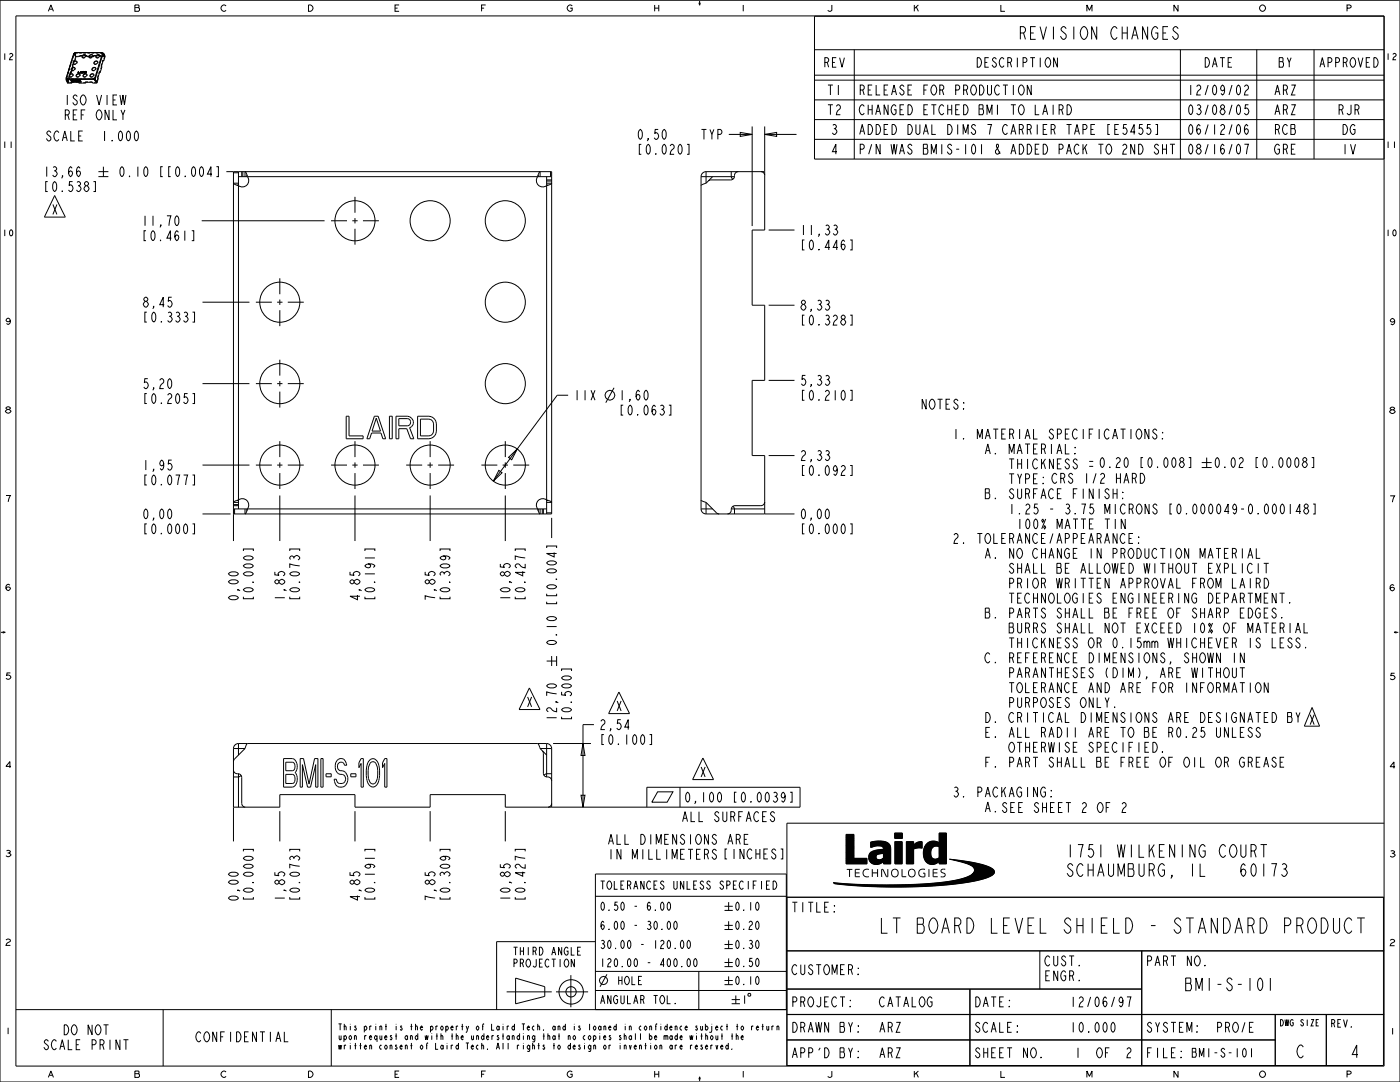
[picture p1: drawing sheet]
<svg xmlns="http://www.w3.org/2000/svg" width="559mm" height="432mm" viewBox="0 0 559 432" stroke-linecap="round" stroke-linejoin="round" font-family="sans-serif">
<defs><g id="words">
<text font-size="7.9" x="350.6" y="372.4">LT BOARD LEVEL SHIELD - STANDARD PRODUCT</text>
<g font-size="6.6">
<text x="407.1" y="15.7">REVISION CHANGES</text>
<text x="425.2" y="342.1">1751 WILKENING COURT</text>
<text x="425.2" y="349.7">SCHAUMBURG, IL</text>
<text x="492.5" y="349.7">60173</text>
<text x="472.5" y="395.4">BMI-S-101</text>
<text x="517.2" y="422.1">C</text>
<text x="538.8" y="422.1">4</text>
</g>
<g font-size="5.2">
<text x="25.3" y="41.9">ISO VIEW</text>
<text x="329.9" y="37.9">T1</text>
<text x="342.6" y="37.9">RELEASE FOR PRODUCTION</text>
<text x="474" y="37.9">12/09/02</text>
<text x="508.4" y="37.9">ARZ</text>
<text x="25.3" y="47.8">REF ONLY</text>
<text x="329.9" y="45.8">T2</text>
<text x="342.6" y="45.8">CHANGED ETCHED BMI TO LAIRD</text>
<text x="474" y="45.8">03/08/05</text>
<text x="508.4" y="45.8">ARZ</text>
<text x="533.8" y="45.8">RJR</text>
<text x="331.5" y="53.7">3</text>
<text x="342.6" y="53.7">ADDED DUAL DIMS 7 CARRIER TAPE [E5455]</text>
<text x="474" y="53.7">06/12/06</text>
<text x="508.4" y="53.7">RCB</text>
<text x="535.4" y="53.7">DG</text>
<text x="17.9" y="56.3">SCALE</text>
<text x="40.1" y="56.3">1.000</text>
<text x="254" y="55.6">0,50</text>
<text x="279.3" y="55.6">TYP</text>
<text x="254" y="61.6">[0.020]</text>
<text x="331.5" y="61.5">4</text>
<text x="342.6" y="61.5">P/N WAS BMIS-101</text>
<text x="396.5" y="61.5">&amp; ADDED PACK TO 2ND SHT</text>
<text x="474" y="61.5">08/16/07</text>
<text x="508.4" y="61.5">GRE</text>
<text x="535.4" y="61.5">IV</text>
<text x="17.1" y="70.5">13,66</text>
<text x="47" y="70.5">0.10 [[0.004]</text>
<text x="17.1" y="76.4">[0.538]</text>
<text x="20.3" y="85.6">X</text>
<text x="56.3" y="90.1">11,70</text>
<text x="319.1" y="93.8">11,33</text>
<text x="56.3" y="96">[0.461]</text>
<text x="319.1" y="99.7">[0.446]</text>
<text x="56.6" y="122.6">8,45</text>
<text x="319.1" y="123.8">8,33</text>
<text x="56.6" y="128.5">[0.333]</text>
<text x="319.1" y="129.7">[0.328]</text>
<text x="56.6" y="155.1">5,20</text>
<text x="319.1" y="153.8">5,33</text>
<text x="56.6" y="161">[0.205]</text>
<text x="228.8" y="159.7">11X</text>
<text x="246.7" y="159.7">1,60</text>
<text x="319.1" y="159.7">[0.210]</text>
<text x="246.7" y="165.7">[0.063]</text>
<text x="367.3" y="163.3">NOTES:</text>
<text x="379.7" y="175.2">1. MATERIAL SPECIFICATIONS:</text>
<text x="319.1" y="183.8">2,33</text>
<text x="392" y="181.2">A. MATERIAL:</text>
<text x="56.6" y="187.6">1,95</text>
<text x="319.1" y="189.7">[0.092]</text>
<text x="401.3" y="187.1">THICKNESS = 0.20 [0.008]</text>
<text x="484.3" y="186.6">0.02 [0.0008]</text>
<text x="56.6" y="193.5">[0.077]</text>
<text x="401.3" y="193.1">TYPE: CRS 1/2 HARD</text>
<text x="392" y="199">B. SURFACE FINISH:</text>
<text x="56.6" y="207.1">0,00</text>
<text x="319.1" y="207.1">0,00</text>
<text x="402.3" y="205.1">1.25 - 3.75 MICRONS [0.000049-0.000148]</text>
<text x="56.6" y="213">[0.000]</text>
<text x="319.1" y="213">[0.000]</text>
<text x="405.4" y="211.1">100% MATTE TIN</text>
<text x="379.7" y="216.9">2. TOLERANCE/APPEARANCE:</text>
<text x="392" y="222.8">A. NO CHANGE IN PRODUCTION MATERIAL</text>
<text x="401.3" y="228.8">SHALL BE ALLOWED WITHOUT EXPLICIT</text>
<text x="401.3" y="234.7">PRIOR WRITTEN APPROVAL FROM LAIRD</text>
<text x="95.2" y="240.1" transform="rotate(-90 95.2 240.1)">0,00</text>
<text x="101.1" y="240.1" transform="rotate(-90 101.1 240.1)">[0.000]</text>
<text x="113.7" y="240.1" transform="rotate(-90 113.7 240.1)">1,85</text>
<text x="119.6" y="240.1" transform="rotate(-90 119.6 240.1)">[0.073]</text>
<text x="143.7" y="240.1" transform="rotate(-90 143.7 240.1)">4,85</text>
<text x="149.6" y="240.1" transform="rotate(-90 149.6 240.1)">[0.191]</text>
<text x="173.7" y="240.1" transform="rotate(-90 173.7 240.1)">7,85</text>
<text x="179.6" y="240.1" transform="rotate(-90 179.6 240.1)">[0.309]</text>
<text x="203.7" y="240.1" transform="rotate(-90 203.7 240.1)">10,85</text>
<text x="209.6" y="240.1" transform="rotate(-90 209.6 240.1)">[0.427]</text>
<text x="401.3" y="240.7">TECHNOLOGIES ENGINEERING DEPARTMENT.</text>
<text x="392" y="246.6">B. PARTS SHALL BE FREE OF SHARP EDGES.</text>
<text x="401.3" y="252.6">BURRS SHALL NOT EXCEED 10% OF MATERIAL</text>
<text x="222.2" y="258.1" transform="rotate(-90 222.2 258.1)">0.10 [[0.004]</text>
<text x="401.3" y="258.5">THICKNESS OR 0.15mm WHICHEVER IS LESS.</text>
<text x="392" y="264.5">C. REFERENCE DIMENSIONS, SHOWN IN</text>
<text x="401.3" y="270.5">PARANTHESES (DIM), ARE WITHOUT</text>
<text x="401.3" y="276.4">TOLERANCE AND ARE FOR INFORMATION</text>
<text x="209.8" y="282.1">X</text>
<text x="245.5" y="283.7">X</text>
<text x="401.3" y="282.4">PURPOSES ONLY.</text>
<text x="222.2" y="288" transform="rotate(-90 222.2 288)">12,70</text>
<text x="228.1" y="288" transform="rotate(-90 228.1 288)">[0.500]</text>
<text x="239" y="291.2">2,54</text>
<text x="392" y="288.3">D. CRITICAL DIMENSIONS ARE DESIGNATED BY</text>
<text x="522.2" y="289.2">X</text>
<text x="239" y="297.1">[0.100]</text>
<text x="392" y="294.3">E. ALL RADII ARE TO BE R0.25 UNLESS</text>
<text x="401.3" y="300.2">OTHERWISE SPECIFIED.</text>
<text x="279.1" y="310">X</text>
<text x="392" y="306.2">F. PART SHALL BE FREE OF OIL OR GREASE</text>
<text x="272.9" y="320.1">0,100 [0.0039]</text>
<text x="379.7" y="318.1">3. PACKAGING:</text>
<text x="271.9" y="327.9">ALL SURFACES</text>
<text x="392" y="324">A. SEE SHEET 2 OF 2</text>
<text x="242.3" y="337">ALL DIMENSIONS ARE</text>
<text x="242.3" y="342.9">IN MILLIMETERS [INCHES]</text>
<text x="95.2" y="360" transform="rotate(-90 95.2 360)">0,00</text>
<text x="101.1" y="360" transform="rotate(-90 101.1 360)">[0.000]</text>
<text x="113.7" y="360" transform="rotate(-90 113.7 360)">1,85</text>
<text x="119.6" y="360" transform="rotate(-90 119.6 360)">[0.073]</text>
<text x="143.7" y="360" transform="rotate(-90 143.7 360)">4,85</text>
<text x="149.6" y="360" transform="rotate(-90 149.6 360)">[0.191]</text>
<text x="173.7" y="360" transform="rotate(-90 173.7 360)">7,85</text>
<text x="179.6" y="360" transform="rotate(-90 179.6 360)">[0.309]</text>
<text x="203.7" y="360" transform="rotate(-90 203.7 360)">10,85</text>
<text x="209.6" y="360" transform="rotate(-90 209.6 360)">[0.427]</text>
<text x="315.7" y="364">TITLE:</text>
<text x="315.7" y="388.9">CUSTOMER:</text>
<text x="416.6" y="385.5">CUST.</text>
<text x="457.3" y="385.5">PART NO.</text>
<text x="416.6" y="391.4">ENGR.</text>
<text x="315.7" y="401.8">PROJECT:</text>
<text x="350.6" y="401.8">CATALOG</text>
<text x="388.7" y="401.8">DATE:</text>
<text x="426.8" y="401.8">12/06/97</text>
<text x="25.1" y="413">DO NOT</text>
<text x="315.7" y="412">DRAWN BY:</text>
<text x="350.6" y="412">ARZ</text>
<text x="388.7" y="412">SCALE:</text>
<text x="426.8" y="412">10.000</text>
<text x="457.3" y="412">SYSTEM:</text>
<text x="485.2" y="412">PRO/E</text>
<text x="17.4" y="418.9">SCALE PRINT</text>
<text x="77.8" y="415.8">CONFIDENTIAL</text>
<text x="315.7" y="422.1">APP'D BY:</text>
<text x="350.6" y="422.1">ARZ</text>
<text x="388.7" y="422.1">SHEET NO.</text>
<text x="428.7" y="422.1">1</text>
<text x="437.3" y="422.1">OF</text>
<text x="449.1" y="422.1">2</text>
<text x="457.3" y="422.1">FILE: BMI-S-101</text>
</g>
<g font-size="5">
<text x="328.6" y="26.8">REV</text>
<text x="389.7" y="26.8">DESCRIPTION</text>
<text x="480.4" y="26.8">DATE</text>
<text x="510.1" y="26.8">BY</text>
<text x="526.6" y="26.8">APPROVED</text>
</g>
<g font-size="4.3">
<text x="239.2" y="354.9">TOLERANCES UNLESS SPECIFIED</text>
<text x="239.2" y="363.3">0.50 - 6.00</text>
<text x="293.2" y="363.3">0.10</text>
<text x="239.2" y="370.9">6.00 - 30.00</text>
<text x="293.2" y="370.9">0.20</text>
<text x="239.2" y="378.6">30.00 - 120.00</text>
<text x="293.2" y="378.6">0.30</text>
<text x="239.2" y="385.8">120.00 - 400.00</text>
<text x="293.2" y="385.8">0.50</text>
<text x="246.2" y="392.9">HOLE</text>
<text x="293.2" y="392.9">0.10</text>
<text x="239.2" y="400.6">ANGULAR TOL.</text>
<text x="295.9" y="400.6">1</text>
</g>
<g font-size="4.1">
<text x="204.5" y="381.2">THIRD ANGLE</text>
<text x="204.5" y="385.9">PROJECTION</text>
</g>
<text font-size="4" x="530.9" y="409.9">REV.</text>
<g font-size="3.3">
<text x="18.7" y="4.5">A</text>
<text x="53.3" y="4.5">B</text>
<text x="87.8" y="4.5">C</text>
<text x="122.4" y="4.5">D</text>
<text x="156.9" y="4.5">E</text>
<text x="191.4" y="4.5">F</text>
<text x="226" y="4.5">G</text>
<text x="260.5" y="4.5">H</text>
<text x="295.1" y="4.5">I</text>
<text x="329.6" y="4.5">J</text>
<text x="364.2" y="4.5">K</text>
<text x="398.7" y="4.5">L</text>
<text x="433.2" y="4.5">M</text>
<text x="467.8" y="4.5">N</text>
<text x="502.3" y="4.5">O</text>
<text x="536.9" y="4.5">P</text>
<text x=".6" y="23.9">12</text>
<text x="552.8" y="23.9">12</text>
<text x=".6" y="59">11</text>
<text x="552.8" y="59">11</text>
<text x=".6" y="94.2">10</text>
<text x="552.8" y="94.2">10</text>
<text x="1.5" y="129.5">9</text>
<text x="554" y="129.6">9</text>
<text x="1.5" y="164.9">8</text>
<text x="554" y="165">8</text>
<text x="1.5" y="200.3">7</text>
<text x="554" y="200.4">7</text>
<text x="1.5" y="235.7">6</text>
<text x="554" y="235.8">6</text>
<text x="1.5" y="271.1">5</text>
<text x="554" y="271.2">5</text>
<text x="1.5" y="306.5">4</text>
<text x="554" y="306.6">4</text>
<text x="1.5" y="341.9">3</text>
<text x="554" y="342">3</text>
<text x="1.5" y="377.3">2</text>
<text x="554" y="377.4">2</text>
<text x="1.6" y="412.7">1</text>
<text x="134.7" y="411.1">This print is the property of Laird Tech. and is loaned in confidence subject</text>
<text x="293.2" y="411.1">to return</text>
<text x="510.6" y="409.4">DWG SIZE</text>
<text x="554.1" y="412.8">1</text>
<text x="134.7" y="414.9">upon request and with the understanding that no copies shall be made without</text>
<text x="134.7" y="418.8">written consent of Laird Tech. All rights to design or invention are reserved.</text>
<text x="291.2" y="414.9">the</text>
<text x="18.7" y="430">A</text>
<text x="53.3" y="430">B</text>
<text x="87.8" y="430">C</text>
<text x="122.4" y="430">D</text>
<text x="156.9" y="430">E</text>
<text x="191.4" y="430">F</text>
<text x="226" y="430">G</text>
<text x="260.5" y="430">H</text>
<text x="295.1" y="430">I</text>
<text x="329.6" y="430">J</text>
<text x="364.2" y="430">K</text>
<text x="398.7" y="430">L</text>
<text x="433.2" y="430">M</text>
<text x="467.8" y="430">N</text>
<text x="502.3" y="430">O</text>
<text x="536.9" y="430">P</text>
</g>
</g></defs>
<g fill="none" stroke="#000" stroke-width=".4">
<path d="M0 0h558.8v431.8h-558.8zM6.3 6.3h546.1v419.1h-546.1zM279 1.1l.2 1M279.2 .4v1.7M279.5 1.1l-.3 1M325.1 19.8h227.3M341 19.8v43.7M471.2 19.8v43.7M501.6 19.8v43.7M524.5 19.8v43.7M552.4 6.5h-227.3v57h227.3M26.4 31.3v.2"/>
<path d="M26.4 31.3h.2M26.4 31.3h.1M26.4 31.5v.1M26.4 31.5h.2M26.4 31.6l.1 .2M26.4 31.6h.2M26.4 32l.3 .3M26.4 32h.1M26.4 31.2l.2 .1M26.4 31.2v.1M26.5 31.8h.1M26.5 31.8l-.1 .2"/>
<path d="M26.5 31.1l-.1 .1M26.5 31.1l.1 .2M26.6 31.3v.2M26.6 31.5v.1M26.6 31.3h.1M26.6 31.6h.1M26.6 32.3l.1 .2M26.7 32.5h.1M26.7 32.5l.2 .6M26.7 31.7l-.3 .3M26.7 31.7h10.8M26.7 31.6v.1"/>
<path d="M26.7 31.6h.1M26.7 31.6l-.2 .2M26.7 32.3h.1M26.7 31.5v.1M26.7 32.3l.5 .8M26.8 32.3v.2M26.8 32.5l.3 .6M26.9 33.1h.3M26.9 33.1h.2M27.1 33.1h.1M27.2 33v.1M27.2 33h.1"/>
<path d="M27.2 33.1l1.5 .1M27.9 29.8l-.2 .7M28.4 32h.1M28.5 32.2h.2M28.5 32.3h.1M28.6 32.6v.1M28.6 32l.1 .1M28.6 32h-.2M28.7 32.8v.4M28.7 32v.1M28.7 33.2l-.2-.4 5.7 .4M28.7 32.1h.1"/>
<path d="M28.7 32l.1 .1M28.7 32l-.5-.1 .4 .8M28.8 32.1v.1M28.8 32.3v.1M28.8 32.3h-.3M28.8 32.3h.1M28.8 32.2h.1M28.8 32.3l.1 .2M28.8 32.2v.1M28.9 32.4h.1M28.9 32.3v.1M28.9 32.6l-.3 .1"/>
<path d="M28.9 32.5l-.3 .1M28.9 32.5h.1M29 32.4v.1M29 32.6l-.1 .1M29 32.1l.2 .6-.4-.8 .7 .7M29 32.5h.1M29 32.1h.1M29 32.1l.5 .6M29 32.5v.1M29 27.1l-.3 1M29.5 32.6l-.1-.7 .4 .8M29.5 32.6v.1"/>
<path d="M29.5 32.1v.6M29.5 32.1l.3 .6M29.5 32.1h.1M29.5 24.7l-.2 .7M29.6 21.3l-3.1 9.8M29.6 21.3l-3.2 10M29.6 31.9l.3 .8M29.6 31.9h.1M29.7 31.9l.2 .8M29.7 21.3h.2M29.8 32.6v.1M29.9 21.3h-.3"/>
<path d="M29.9 21.2h.1M29.9 21.3h.1M29.9 21.1h.1M29.9 32.6v.1M30 21l-.1 .2M30 32.3l.2 .1zM30 21h10.6M30 21.1h.1M30 21h.1M30 21h10.7M30 32.4h.1M30.2 32.1h.1"/>
<path d="M30.2 32.1v.1M30.2 32.1l.1 .1M30.2 32v.1M30.2 32.2h.1M30.3 32.2l.3 .1M30.3 32.2h.1M30.3 32.1h.1M30.3 31.9h.1M30.3 31.9l-.1 .1M30.3 32v.1M30.4 32h-.1M30.4 31.9l.1 .1"/>
<path d="M30.4 32.5h.1M30.4 32.5l.1 .1M30.4 32.2h.1M30.4 32l.1 .1M30.5 32.2l.2 .1M30.5 32.6h.1M30.5 32v.1M30.5 32.5l.1 .1M30.5 32.1h.1M30.6 32.1h-.1M30.6 32.6h-.1M30.6 32.6h.1"/>
<path d="M30.6 32.3h-.1M30.6 32.6v.1M30.6 32.3l.1 .1M30.6 32.3v.1M30.7 32.3l.1 .1M30.7 32.4h.1M30.7 32.6v.1M30.7 32.6l-.1 .1M30.7 32.4l.1 .1M30.8 32.4l.1 .1M30.8 32.5h.1M30.8 32.6l-.1 .1"/>
<path d="M30.8 32.6h.1M30.9 32.5h.1M30.9 32.5l-.1 .1M30.9 32.3l.2 .1zM30.9 32.4h.1M31 32.1l.4 .6M31 32v.1M31 32l.1 .1M31.1 32.1l.3 .6M31.1 32.1h.1M31.2 29.1h.1M31.3 28.5l-.1 .6"/>
<path d="M31.3 28.5h.1M31.3 28.5l-.2 .7 .6-.1h-.5M31.4 32.1v.1M31.4 32v.2M31.4 32h.3M31.4 32.2l.3 .3M31.4 32.6v.1M31.5 32.2h.1M31.5 32.1v.1M31.5 32.1l-.1 .1M31.5 32.4h.1M31.5 32v.1"/>
<path d="M31.5 32.4l.1 .1M31.5 32h.1M31.6 32h-.1M31.6 32.5h.1M31.6 32.5l.1 .1M31.6 32l.1 .1M31.7 32.1l.1 .1M31.7 32.6h.1M31.7 32l.1 .1M31.7 32.5v.1M31.8 32.1h.1M31.8 32.6h.1"/>
<path d="M31.8 32.1v.1M31.8 32.2h.1M31.8 32.2l.2 .2M31.9 32.6v.1M31.9 32.6h-.2M31.9 32.3v.1M31.9 32.5h.1M31.9 32.1l.5 .6M31.9 32l.1 .1M31.9 32v.1M31.9 32.4v.1M31.9 32.4h.1"/>
<path d="M32 32.4v.1M32 32.6h-.1M32 32.5h.1M32 32.5v.1M32 32.1h.1M32 32.1l.3 .6M32.1 29h.3h-.3M32.3 32.7h.1M32.3 28.5l-.5 .7zM32.3 28.5h.1M32.4 28.6l.1 .6zM32.7 29.2h.1"/>
<path d="M32.9 28.5h.1M32.9 28.5l-.2 .7M33 22.3h1.3M33.1 28.9h.3M33.1 28.5h.4M33.1 28.5l-.2 .7 .3-.6h.3M33.1 28.5h.1M33.1 28.8h.4M33.1 28.8h.1M33.4 28.9h.1M33.5 28.8h.1M33.5 28.9l.1 .3-.2-.3"/>
<path d="M33.5 28.6h.1M33.5 28.5h.1M33.6 28.6v.1M33.6 28.8l-.1 .1M33.6 28.7l-.1 .1M33.6 28.5v.2M33.6 28.5l.1 .1M33.7 28.8h-.1M33.7 28.6h.1M33.7 28.6v.1M33.7 28.7v.1M33.8 29.1h.3"/>
<path d="M33.8 29.1h.1M33.9 28.5h.4M33.9 28.5l-.2 .7h.6M33.9 28.5h.1M34.1 29.1h.1M34.2 32.8v.4M34.2 29.1h.1M34.2 29.1h-.1M34.3 28.6h.1M34.3 28.6h-.3l-.2 .5M34.3 29v.1M34.3 28.5h.1"/>
<path d="M34.4 29h.1M34.4 29h-.1M34.4 28.6v.1M34.4 29.1l-.1 .1M34.4 28.7h.1M34.4 28.5l.1 .1M34.4 28.8h.1M34.4 28.8v.2M34.5 28.6h.1M34.5 28.6v.1M34.5 28.7l-.1 .4M35.6 22.6h1.3"/>
<path d="M37.4 31.4l-10.7 .1M37.4 31.4h.1M37.4 31.4l.1 .1M37.4 31.4v.1M37.4 31.5h.1M37.4 31.5l.1 .2M37.5 31.5h.1M37.5 31.7l.1 .1M37.6 31.5l-.1 .2M37.6 31.5l.1 .1M37.6 31.8h.1M37.7 31.6h.1"/>
<path d="M37.7 31.6l-.1 .2M37.7 31.8l.3 .5M37.8 31.7l.2 .5M37.8 31.7l-.1 .1M37.8 31.1l.1 .1M37.9 31.3v.6M37.9 31.3h.2M37.9 31.2h.1M37.9 31.3h.1M37.9 31.9l.2 .1M37.9 31.9h.2M37.9 31.2v.1"/>
<path d="M37.9 31.2l.2 .1M38 32.3l.1 .1M38 32.2v.1M38 32.2l.3 .1M38 32.2l.1 .1M38.1 31.3v.6M38.1 31.9v.1M38.1 32l.1 .2M38.1 32.4h.1M38.2 32.4l.2 .1M38.2 32.3l-.1 .1M38.2 32.2h.1"/>
<path d="M38.3 32.3h.1M38.3 32.2v.1M38.3 32.2l-.1 .2M38.3 32.2h.1M38.4 32.5l.2 .6M38.4 32.1l-.1 .1M38.4 32.1v.1M38.4 32.2l.3 .6M38.4 32.3l.3 .6M38.4 32.3v.2M38.5 22.3h1.3M38.6 32.8h.1"/>
<path d="M38.6 33.1l-4.5-.3 .1 .4M38.7 32.9h.1M38.7 32.9l-.1 .2M38.7 32.8h.1M39.7 28.9l.3 .1M40 29l-.2-.3-1.1 4.1M40.6 21l.1 .2M40.7 21h-.1M40.7 21v.2M40.8 21h.1M40.7 21.2h.1M40.8 21.2l.5 .2"/>
<path d="M40.8 21v.2M40.8 21l.6 .3M41.2 21.4l-.3-.1-3.1 9.8M41.2 21.4l-3.1 9.9M41.2 24.2l.2 .1M41.2 21.3v.1M41.2 21.3h.1M41.2 21.4h.1M41.2 21.4l.3 .5M41.3 21.4l.1 .1M41.4 21.3h.1M41.4 21.3l-.1 .1"/>
<path d="M41.4 21.5l.1 .2M41.4 24.3l-.1-.3-1.3 5M41.4 21.3l.1 .2M41.4 21.3v.2M41.5 21.8h.1M41.5 21.7h.1M41.5 21.7l.1 .1M41.5 21.9h.1M41.5 21.5h.1M41.5 21.5v.2M41.5 21.6v.1M41.6 21.8l-.1 .1"/>
<path d="M41.6 21.8h.1M41.7 21.8h.1M41.7 21.8l.3 .7-.6 1.8M325.1 30h227.3M325.1 32h227.3M325.1 39.9h227.3M290.9 53.6h9.3M295.5 52.8l4.7 .8-4.7 .8zM300.2 50.5v39.7M305.2 53.6l4.8-.8v1.6zM305.2 50.5v41.3h-5v30h5v30h-5v30h5v23.3M305.2 53.6h12.7"/>
<path d="M325.1 47.7h227.3M325.1 55.6h227.3M461.2 49.7h.8v4h-.8M39.3 68.5h4M39.3 70.5h4M41.3 66.5v4M90.4 68.5h129.8v136.6h-127M93.2 68.5v147.4M93.2 68.9h2M94.4 73.9l.8 .2M94.4 73.9h.8M95.2 73.1h-2l1.2 .8"/>
<path d="M95.2 68.5v134.6M95.2 70.5h125M96.5 68.5v2M96.9 68.5v2M98.5 69.7l.3 .8M98.5 69.7v.8M98.5 69.7l-.7-1.2v2M214.8 69.7l.8-1.2v2M214.8 69.7l-.2 .8M214.8 69.7v.8M218.2 70.5v134.6M218.2 72.2h2"/>
<path d="M218.2 71.8h2M218.2 73.1h2l-1.2 .8M218.2 73.9h.8M219 73.9l-.8 .2M219.7 68.5v2M281.8 68.5l-1.4 .6-.6 1.4h13.4M281.8 68.5h23.4M281.8 68.5v2M284.4 70.5l-2.6 2.6-2 1v125.4l2 1 4.2 4.2 1 .4M291.9 68.5v2l.6 1M294.7 68.5l-1.2 .6-.4 1.7-1 .9-8.4 .1-1 .4M303.7 68.5l1.2 .6 .3 .9"/>
<path d="M17.7 86.6h8.4M26 86.6l-4.2-8.6-4.1 8.6M80.5 88.1h49.1M306.8 91.8h10.3M80.8 120.6h18.8M306.8 121.8h10.3M80.8 153.1h18.8M226.8 157.7h-4.4l-25.5 34.3M245.1 154.8l-3.3 5.9M306.8 151.8h10.3M138.2 166.1h1.1v7.9h5.6v1.1h-6.7zM149.4 166.1h1.5l3 9h-1.1l-.7-2.3h-3.8l-.7 2.3h-1.2z"/>
<path d="M150.2 166.9l1.7 5.1h-3.4zM155.4 166.1h1.2v9h-1.2zM158.1 166.1h4.5a2.38 2.38 0 0 1 2.4 1.9 2.38 2.38 0 0 1-1.5 2.7l1.7 4.4h-1.3l-1.5-4h-3.2v4h-1.1zM159.2 167.1h3.5a1.47 1.47 0 0 1 1.2 1.4 1.47 1.47 0 0 1-1.2 1.4h-3.5zM166.7 166.1h4.5a3.1 3.1 0 0 1 3 3.1 5 5 0 0 1-1.3 5.3l-1.7 .6h-4.5zM167.8 167.3h3.4a1.94 1.94 0 0 1 1.9 1.9v2.8a1.94 1.94 0 0 1-1.9 2h-3.4zM463.9 174.9l.2 .3zM463.9 172.6l.2 .3zM80.8 185.6h18.8M94.4 199.7l-1.2 .8h2M94.4 199.7h.8M95.2 199.5l-.8 .2"/>
<path d="M111.7 197.7v18.2M141.7 197.7v18.2M171.7 197.7v18.2M199.1 187.7l1.3 1-3.5 3.3zM201.7 197.7v18.2M203 182.5l3.5-3.3-2.2 4.3zM218.2 199.5l.8 .2M218.2 199.7h.8M219 199.7l1.2 .8h-2M306.8 181.8h10.3M479.7 184.6h3.9M479.7 186.6h3.9"/>
<path d="M481.6 182.6v4M80.8 205.1h11.2M93.2 203.1h125M93.2 201.8h2M93.2 201.4h2M93.6 203.1v2M97.8 203.1v2l.7-1.2M98.5 203.1v.8M98.8 203.1l-.3 .8M214.6 203.1l.2 .8M214.8 203.1v.8M215.6 203.1v2l-.8-1.2"/>
<path d="M216.4 203.1v2M216.9 203.1v2M218.2 204.7h2M220.2 206.7v8M281.8 205.1h35.3M281.8 203.1v2M284.4 203.1h-4.6l.6 1.4 1.4 .6M291.9 203.1h13.3M292.5 202.1l.7 1v2M305.2 200.3l-.6 1.2-.9 .3-10.8 .1-1 .9-.3 1.7-1.2 .6M501.4 218.9v3.9h1.6M524.1 201.2h.8v3.9h-.8"/>
<path d="M504.4 224.8h2M504.6 230.8a1.99 1.99 0 0 1 1.7 1.2 1.99 1.99 0 0 1-.3 2.1l-.6 .6h-.8zM505.4 224.8v4M.4 252.4h1.7M1.1 252.1l1 .3M2.1 252.4l-1 .2M511.5 246.3l.2 .3zM514.7 240.4l.2 .3zM520.5 248.6v4h1.6M521.1 258.2l.2 .3zM556.4 252.4l1 .2M556.4 252.4h1.7"/>
<path d="M557.4 252.1l-1 .3M218.2 263.8h4M220.2 261.8v4M222.2 261.8v4M494.9 266.5h2M495.9 266.5v4M496.7 260.5v4l-1.6-4v4M506.2 272.4v4l-1.6-4v4M93.2 298.7v37.1M93.2 298.7h2M93.2 298.7l.6-1.4 1.4-.6v4.6M207.1 283.2h8.5"/>
<path d="M215.5 283.1l-4.2-8.5-4.1 8.5M216.4 299.6l.5 1.1 .1 8.3 .9 1 1.7 .4 .6 1.2M218.2 298.7h2M220.2 298.7l-.6-1.4-1.4-.6v13.4M220.2 298.7v23.4M220.8 296.7h15.1M232.7 296.7l.8 4.8h-1.6zM237.1 289.2h-4.4v32.9M242.9 284.8h8.4M251.2 284.7l-4.2-8.5-4 8.5M463.9 299.9l.2 .3zM503 291l-.6-.7a.91 .91 0 0 0-1 1l.6 .7a1.17 1.17 0 0 1 1 1.1 1.17 1.17 0 0 1-1 1.2l-.8-1"/>
<path d="M517.3 284.3l.8 2v2M518.9 284.3l-.8 2M520.6 289.8l3.1-7.5 3 7.5M93.2 307.3l.6 1.2 1.7 .3 .9 1 .1 10.8 .3 .9 1.2 .6M95.2 308.8v13.3M96.2 309.4l-1 .7h-2M113.2 302.7h3.5a3.6 3.6 0 0 1 1.1 5.6 4.1 4.1 0 0 1-.3 5.6l-.8 .2h-3.5zM114.1 304.2h2.8a2.05 2.05 0 0 1 0 3.4h-2.8zM114.1 309h2.8a2.27 2.27 0 0 1 0 3.7h-2.8zM119.8 302.7h1.3l2.3 10.2 2.2-10.2h1.3v11.4h-.9v-8.9l-2.1 8.9h-1.1l-2.1-8.9v8.9h-.9zM128.1 302.7h.9v11.4h-.9zM130.1 308.8h2.1v1.2h-2.1z"/>
<path d="M134.6 303.5a2.09 2.09 0 0 1 2.2-.7 2.09 2.09 0 0 1 1.4 1.9l.2 .7h-.9l-.4-1a1.67 1.67 0 0 0-2.4 1.3 1.67 1.67 0 0 0 1.9 1.9 3.5 3.5 0 0 1 2.3 3.2 3.5 3.5 0 0 1-2.3 3.3 2.66 2.66 0 0 1-3.2-3.1h.9l.6 1.4a2.02 2.02 0 0 0 3-1.2 1.84 1.84 0 0 0-2.2-2.2 3.5 3.5 0 0 1-1.1-5.5zM140 308.8h2.1v1.2h-2.1zM144.1 302.7h.9v11.4h-.9v-9.4l-.8 1.7v-2zM147.2 303.7a1.99 1.99 0 0 1 2.1-.9 1.99 1.99 0 0 1 1.6 1.6 11.4 11.4 0 0 1-.4 8.8 1.99 1.99 0 0 1-2.1 .9 1.99 1.99 0 0 1-1.6-1.7 11.4 11.4 0 0 1 .4-8.7zM148.1 304.2l.8-.3a2.95 2.95 0 0 1 1.9 3.7 6.1 6.1 0 0 1-1.2 5.1l-.7 .2a2.95 2.95 0 0 1-2-3.6 6.1 6.1 0 0 1 1.2-5.1zM153.6 302.7h.9v11.4h-.9v-9.4l-.9 1.7v-2zM218.2 301.3l-2.6-2.6-1-2h-115.8l-1 2-4.2 4.2-.4 1M220.2 308.8h-2l-1 .6M231.9 317.4h1.6l-.8 4.7zM262.5 316h6.1l-2.3 4.1h-6.1zM271.4 314.2v7.9M276.4 311.1h8.5"/>
<path d="M284.8 311l-4.2-8.5-4.1 8.5M511 304.2h.9M512.5 302.2h-1.5v4h1.5M93.2 322.1h18.5v-5h30v5h30v-5h30v5h117.6v-7.9h-61.1v7.9M111.7 323.7v12.1M141.7 323.7v12.1M171.7 323.7v12.1M201.7 323.7v12.1M220.2 320.6l-.3 .9-1.2 .6M337.9 333l-.2 .2M338.1 333l-.4 .4M338.3 333l-.6 .6"/>
<path d="M338.6 333l-.9 .8M338.8 333l-1.1 1M339 333l-1.3 1.3M339.2 333l-1.5 1.5M339.4 330h.1M339.4 333l-1.7 1.7M339.6 333l-1.9 1.9M339.8 333l-2.1 2.1M340.1 333l-2.4 2.3M340.3 333l-2.6 2.5M340.5 333l-2.8 2.8M340.7 333l-3 3"/>
<path d="M340.8 334.7l-3.1 3.2M340.8 334.5l-3.1 3.2M340.8 334.3l-3.1 3.2M340.8 334.1l-3.1 3.1M340.8 333.9l-3.1 3.1M340.8 333.7l-3.1 3.1M340.8 333.5l-3.1 3.1M340.8 333.3l-3.1 3.1M340.8 333l-3.1 3.2M340.8 335l-3.1 3.1M340.8 335.2l-3.1 3.1M340.8 335.4l-3.1 3.1"/>
<path d="M340.8 335.6l-3.1 3.1M340.8 335.8l-3.1 3.2M340.8 336l-3.1 3.2M340.8 336.2l-3.1 3.2M340.8 336.5l-3.1 3.1M340.8 336.7l-3.1 3.1M340.8 336.9l-3.1 3.1M340.8 337.1l-3.1 3.1M340.8 337.3l-3.1 3.2M340.8 337.5l-3.1 3.2M340.8 337.7l-3.1 3.2M340.8 338l-3.1 3.1"/>
<path d="M340.8 338.2l-3.1 3.1M340.8 338.4l-3.1 3.1M340.8 338.6l-3.1 3.1M340.8 338.8l-3.1 3.1M340.8 339l-3.1 3.2M340.8 339.2l-3.1 3.2M340.8 339.4l-3.1 3.2M340.8 339.7l-3.1 3.1M340.8 339.9l-3.1 3.1M347.7 336l-.2 .2M347.7 336l-.2 2.2M347.8 339.9l-1 1.4 .1 1.9 1 1.3 1.7 .5"/>
<path d="M347.8 339.9l-.7 .8M348 335.9l-.5 .5M348.2 335.9l-.7 .7M348.3 339.7l-.5 .2M348.3 339.7l-1.4 1.4M348.5 335.8l-1 1.1M348.6 339.6l-.3 .1M348.6 339.6l-1.8 1.8M348.8 335.8l-1.3 1.3M349 339.5l-2.2 2.2M349 339.5l-.4 .1M349 335.8l-1.5 1.5"/>
<path d="M349.3 339.4l-2.6 2.5M349.3 339.4l-.3 .1M349.3 335.7l-1.8 1.8M349.5 335.7l-2 2M349.5 339.3l-.2 .1M349.5 339.3l-2.8 2.8M349.8 335.7l-2.3 2.2M349.8 339.2l-3.1 3.1M349.8 339.2l-.3 .1M350 335.7l-2.5 2.4M350.1 339.2l-3.4 3.3M350.2 335.6l-2.6 2.6"/>
<path d="M350.3 339.2l-3.5 3.5M350.4 335.6l-2.5 2.5M350.6 339.1l-3.8 3.8M350.7 335.6l-2.4 2.4M350.8 339.1l-4 4M350.9 335.6l-3.2 .4M350.9 335.6l2.1 .2 1.4 .5 .8 1 .3 1.4M350.9 335.6l-2.3 2.3M351.1 339.1l-4.2 4.1M351.1 335.6l-2.2 2.2M351.3 335.6l-2.1 2.1M351.3 339l-4.3 4.4"/>
<path d="M351.5 335.6l-2 2.1M351.5 339l-4.5 4.5M351.6 337.7l-1.8-.1-2.3 .6M351.6 337.7h.2M351.7 335.6l-2 2M351.8 337.7l.1 .1M351.8 339l-4.7 4.7M351.9 335.7l-1.9 1.9M351.9 337.8l.1 .1M352 339l-4.8 4.8M352 337.9h.2M352.1 335.7l-1.9 1.9"/>
<path d="M352.2 337.9l.1 .1M352.2 338.9l-2.1 2.2M352.3 335.7l-1.9 1.9M352.3 338l.1 .2M352.4 338.2l.1 .1M352.5 338.9l-2 2M352.5 338.3v.1M352.5 335.7l-1.9 1.9M352.5 338.4l.1 .2M352.6 338.6v.2M352.6 338.8v.1M352.6 338.9l-2.8 .3"/>
<path d="M352.6 338.9h.7v1.7l-3 .4-.6 1M352.6 338.9v5.9M352.7 335.7l-1.9 1.9M352.8 335.8l-1.8 1.8M353 335.8l-1.8 1.8M353.2 335.9l-1.8 1.7M353.4 335.9l-1.8 1.8M353.5 336l-1.7 1.7M353.7 336l-1.8 1.8M353.8 336.1l-1.8 1.8M354 336.1l-1.8 1.8M354.1 336.2l-1.8 1.8"/>
<path d="M354.3 336.3l-1.9 1.9M354.4 336.4l-1.9 1.9M354.5 336.5l-2 1.9M354.6 336.6l-2 2M354.8 336.7l-2.2 2.1M354.9 336.8l-4.1 4.1M355 336.9l-4 3.9M355.1 337l-3.8 3.8M355.1 337.1l-3.6 3.6M355.2 337.3l-3.4 3.4M355.3 337.4l-3.3 3.3M355.3 337.6l-3 3"/>
<path d="M355.4 337.7l-2.9 2.9M355.4 337.9l-2.8 2.8M355.5 338.1l-2.9 2.8M355.5 338.2l-2.9 2.9M355.5 338.4l-2.9 3M355.5 338.6l-2.9 3M355.5 339.9l-5 5M355.5 338.7v6.1h-2.9M355.5 338.9l-2.9 2.9M355.5 339.1l-2.9 2.9M355.5 339.3l-2.9 2.9M355.5 339.5l-5.4 5.5"/>
<path d="M355.5 339.7l-5.2 5.3M357.1 332.4h3.1v2.2h-3.1zM357.2 335.9h2.9v8.9h-2.9zM357.2 335.9h.1M357.3 332.4l-.2 .2M357.5 335.9l-.3 .3M357.5 332.4l-.4 .4M357.7 335.9l-.5 .5M357.7 332.4l-.6 .6M357.9 335.9l-.7 .7M357.9 332.4l-.8 .8M358.1 335.9l-.9 .9"/>
<path d="M358.1 332.4l-1 1.1M358.3 335.9l-1.1 1.1M358.3 332.4l-1.2 1.3M358.5 335.9l-1.3 1.3M358.5 332.4l-1.4 1.5M358.7 335.9l-1.5 1.5M358.7 332.4l-1.6 1.7M359 335.9l-1.8 1.8M359 332.4l-1.9 1.9M359.2 335.9l-2 2M359.2 332.4l-2.1 2.1M359.4 335.9l-2.2 2.2"/>
<path d="M359.4 332.4l-2.2 2.2M359.6 335.9l-2.4 2.4M359.6 332.4l-2.2 2.2M359.8 335.9l-2.6 2.6M359.8 332.4l-2.1 2.2M360 335.9l-2.8 2.8M360 332.4l-2.1 2.2M360.1 336l-2.9 2.9M360.1 336.2l-2.9 2.9M360.1 336.4l-2.9 3M360.1 336.6l-2.9 3M360.1 336.9l-2.9 2.9"/>
<path d="M360.1 337.1l-2.9 2.9M360.1 337.3l-2.9 2.9M360.1 337.5l-2.9 2.9M360.1 337.7l-2.9 2.9M360.1 337.9l-2.9 3M360.1 338.1l-2.9 3M360.1 338.4l-2.9 2.9M360.1 338.6l-2.9 2.9M360.1 339l-2.9 2.9M360.1 339.2l-2.9 2.9M360.1 339.4l-2.9 3M360.1 339.6l-2.9 3"/>
<path d="M360.1 339.8l-2.9 3M360.1 338.8l-2.9 2.9M360.2 334.2l-.4 .4M360.2 333.3l-1.3 1.3M360.2 333.8l-.8 .8M360.2 332.9l-1.7 1.7M360.2 332.5l-2.1 2.1M360.2 334.4l-.2 .2M360.2 334l-.6 .6M360.2 333.6l-1 1M360.2 332.7l-1.9 1.9M360.2 333.1l-1.5 1.5"/>
<path d="M361.7 335.9h3v1.2l1.6-1 1.8-.2v2.6l-1.6-.1-1.8 .4v6h-3zM361.9 335.9l-.2 .2M362.2 335.9l-.5 .4M362.4 335.9l-.7 .6M362.6 335.9l-.9 .8M362.8 335.9l-1.1 1M363 335.9l-1.3 1.2M363.2 335.9l-1.5 1.5M363.4 335.9l-1.7 1.7M363.7 335.9l-2 1.9M363.9 335.9l-2.2 2.1M364.1 335.9l-2.4 2.3"/>
<path d="M364.3 335.9l-2.6 2.5M364.5 335.9l-2.8 2.7M364.7 335.9l-3 2.9M364.7 336.1l-3 3M364.7 336.3l-3 3M364.7 336.6l-3 2.9M364.7 336.8l-3 2.9M364.7 337l-3 2.9M364.7 338.9l-3 2.9M364.7 339.1l-3 3M364.7 339.3l-3 3M364.7 339.5l-3 3"/>
<path d="M364.7 339.8l-3 2.9M364.7 340l-3 2.9M365 336.9l-3.3 3.2M365.7 336.4l-4 3.9M366.2 336.2l-4.5 4.4M366.5 336l-4.8 4.8M366.8 335.9l-5.1 5.1M367.1 335.9l-5.4 5.3M367.3 335.9l-5.6 5.5M367.5 335.9l-5.8 5.7M367.7 335.9l-2.9 2.9M367.9 335.9l-2.8 2.8"/>
<path d="M368.1 337.2l-1.2 1.2M368.1 336.6l-1.9 1.8M368.1 337l-1.4 1.4M368.1 336.4l-2.1 2.1M368.1 338.1l-.4 .4M368.1 338.3l-.2 .2M368.1 337.9l-.6 .5M368.1 336.8l-1.6 1.6M368.1 335.9l-2.7 2.7M368.1 337.4l-1 1M368.1 337.6l-.8 .8M368.1 336.2l-2.4 2.3"/>
<path d="M370.7 336.1l-1.4 1.4M371.1 335.9l-2 2.1M371.4 335.8l-2.5 2.5M371.6 339.9l-2.7 2.7M371.6 339.7l-2.8 2.8M371.6 339.4l-2.8 2.9M371.7 339.1l-3 3M371.7 335.7l-2.9 2.9M371.8 338.8l-3.1 3.2M372 335.7l-3.3 3.2M372.2 335.7l-3.6 3.5M372.4 335.7l-3.8 3.8"/>
<path d="M372.7 335.6l-4.1 4.1M372.8 337.9l-1 .9-.3 1.6M372.9 335.6l-4.3 4.4M373.1 335.7l-4.6 4.5M373.1 337.8l-.3 .1M373.2 335.7l-4.7 4.7M373.3 337.7l-.2 .1M373.4 335.7l-4.9 4.9M373.6 337.7h.2M373.6 337.7h-.3M373.6 335.8l-5.1 5M373.8 335.8l-5.2 5.2"/>
<path d="M373.8 337.7h.2M373.9 335.9l-5.3 5.3M374 337.7l.2 .1M374.1 335.9l-5.5 5.5M374.2 337.8h.1M374.2 336l-5.6 5.6M374.3 337.8h.2M374.4 336l-5.7 5.8M374.5 337.8l.2 .1M374.5 336.1l-1.7 1.8M374.7 337.9h.1M374.7 336.2l-1.6 1.6"/>
<path d="M374.8 337.9h.7v-1.7l-2.6-.6-1.7 .3-1.1 .6-.8 1-.6 1.4-.2 1.5M374.8 332.4h3v12.4h-3zM375 332.4l-.2 .2M375.2 332.4l-.4 .4M375.4 332.4l-.6 .6M375.6 332.4l-.8 .8M375.8 332.4l-1 1.1M376.1 332.4l-1.3 1.3M376.3 332.4l-1.5 1.5M376.5 332.4l-1.7 1.7M376.7 332.4l-1.9 1.9M376.9 332.4l-2.1 2.1"/>
<path d="M377.1 332.4l-2.3 2.3M377.3 332.4l-2.5 2.6M377.6 332.4l-2.8 2.8M377.8 337.8l-3 2.9M377.8 338.2l-3 2.9M377.8 338.4l-3 3M377.8 338.6l-3 3M377.8 338.8l-3 3M377.8 332.4l-3 3M377.8 332.7l-3 2.9M377.8 332.9l-3 2.9M377.8 333.1l-3 2.9"/>
<path d="M377.8 333.3l-4.5 4.4M377.8 333.5l-4.2 4.2M377.8 333.7l-4 4M377.8 333.9l-3.8 3.8M377.8 334.1l-3.6 3.7M377.8 334.4l-3.5 3.4M377.8 334.6l-3.3 3.2M377.8 334.8l-3.1 3.1M377.8 335l-3 2.9M377.8 335.2l-3 3M377.8 335.4l-3 3M377.8 335.6l-3 3"/>
<path d="M377.8 335.9l-3 2.9M377.8 336.1l-3 2.9M377.8 336.3l-3 2.9M377.8 336.5l-3 2.9M377.8 336.7l-3 3M377.8 336.9l-3 3M377.8 337.1l-3 3M377.8 337.4l-3 2.9M377.8 337.6l-3 2.9M377.8 338l-3 2.9M377.8 339.1l-3 2.9M377.8 339.3l-3 2.9"/>
<path d="M377.8 339.5l-5.5 5.5M377.8 339.7l-5.3 5.3M377.8 339.9l-5 5M552.4 328.5h-238.3v96.9M237.7 357.7h76.2M332.6 352.2a226.3 226.3 0 0 0 47.8-.7l5.1-1.3a4 4 0 0 0 3.5-2.9l-.6-1.3-1.5-.9-8-2.2a49.7 49.7 0 0 1 16.6 3.4 1.72 1.72 0 0 1 1.4 1.8 1.72 1.72 0 0 1-1.6 1.6 52 52 0 0 1-17.2 3.4 230.8 230.8 0 0 1-45-.4zM332.8 352.2l-.1 .1M332.9 352.3l-.1 .1M333.1 352.3l-.2 .2M333.3 352.3l-.3 .3M333.5 352.3l-.4 .4M333.7 352.3l-.4 .4"/>
<path d="M333.9 352.4l-.4 .3M334.1 352.4l-.4 .4M334.3 352.4l-.4 .4M334.5 352.4l-.4 .4M334.7 352.4l-.4 .4M334.9 352.5l-.4 .4M335.1 352.5l-.4 .4M335.3 352.5l-.4 .4M335.5 352.5l-.4 .4M335.7 352.5l-.4 .4M335.9 352.5l-.5 .5M336.1 352.6l-.5 .4"/>
<path d="M336.3 352.6l-.5 .4M336.5 352.6l-.5 .4M336.7 352.6l-.5 .4M336.9 352.6l-.5 .5M337.1 352.6l-.5 .5M337.3 352.6l-.5 .5M337.5 352.7l-.5 .4M337.7 352.7l-.5 .4M337.7 344.8h8.3M337.9 352.7l-.5 .5M338 347h2.2M338.1 352.7l-.5 .5"/>
<path d="M338.3 352.7l-.5 .5M338.5 352.7l-.5 .5M338.7 352.7l-.5 .5M338.9 352.7l-.5 .5M339.1 352.8l-.5 .5M339.1 347v3M339.3 352.8l-.5 .5M339.5 352.8l-.5 .5M339.7 352.8l-.5 .5M339.9 352.8l-.5 .5M340.1 352.8l-.5 .5M340.3 352.8l-.5 .6"/>
<path d="M340.5 352.8l-.6 .6M340.7 352.8l-.6 .6M340.8 342l-2.7 2.8M340.8 342.4l-2.3 2.4M340.8 340.1l-3.1 3.1M340.8 340.3l-3.1 3.1M340.8 340.5l-3.1 3.2M340.8 340.7l-3.1 3.2M340.8 340.9l-3.1 3.2M340.8 341.2l-3.1 3.1M340.8 341.4l-3.1 3.1M340.8 341.6l-3.1 3.1"/>
<path d="M340.8 341.8l-2.9 3M340.8 342.2l-2.5 2.6M340.9 352.9l-.6 .5M341 342.5l-2.3 2.3M341.1 352.9l-.6 .5M341.2 342.5l-2.3 2.3M341.3 352.9l-.6 .5M341.4 348.4h1.7M341.4 342.5l-2.2 2.3M341.5 352.9l-.6 .6M341.6 342.5l-2.2 2.3M341.7 352.9l-.6 .6"/>
<path d="M341.8 342.5l-2.2 2.3M341.9 352.9l-.6 .6M342 342.5l-2.2 2.3M342.1 352.9l-.6 .6M342.3 342.5l-2.3 2.3M342.3 352.9l-.6 .6M342.5 342.5l-2.3 2.3M342.5 352.9l-.6 .6M342.7 342.5l-2.3 2.3M342.7 352.9l-.6 .6M342.9 342.5l-2.2 2.3M342.9 352.9l-.6 .6"/>
<path d="M343.1 342.5l-2.2 2.3M343.2 353l-.7 .6M343.2 346.9h-1.8v3h1.8M343.3 342.5l-2.2 2.3M343.4 353l-.7 .6M343.5 342.5l-2.2 2.3M343.6 353l-.7 .6M343.8 342.5l-2.3 2.3M343.8 353l-.7 .6M344 342.5l-2.3 2.3M344 353l-.7 .6M344.2 342.5l-2.3 2.3"/>
<path d="M344.2 353l-.6 .6M344.4 353l-.6 .6M344.4 342.5l-2.2 2.3M344.6 353l-.6 .6M344.6 342.5l-2.2 2.3M344.8 353l-.6 .7M344.8 342.5l-2.2 2.3M345 353l-.6 .7M345 342.5l-2.2 2.3M345.2 353l-.6 .7M345.3 342.5l-2.3 2.3M345.4 353l-.6 .7"/>
<path d="M345.5 342.5l-2.3 2.3M345.6 353l-.6 .7M345.7 342.5l-2.3 2.3M345.8 353l-.6 .7M345.9 342.5l-2.3 2.3M346 344.5l-.2 .3M346 343.6l-1.1 1.2M346 344.1l-.6 .7M346 343.2l-1.5 1.6M346 342.8l-1.9 2M346 342.5h-5.2v-9.5h-3.1v11.8M346 342.5v2.3"/>
<path d="M346 344.7v.1M346 344.3l-.4 .5M346 343.4l-1.3 1.4M346 343.9l-.9 .9M346 343l-1.7 1.8M346 342.6l-2.1 2.2M346.1 353l-.7 .7M346.3 353.1l-.7 .6M346.5 353.1l-.7 .6M346.7 353.1l-.7 .7M346.8 347l-1.7 .1-.6 1.3 .6 1.3 1.7 .1M346.9 353.1l-.7 .7"/>
<path d="M347.1 353.1l-.7 .7M347.3 353.1l-.7 .7M347.5 353.1l-.7 .7M347.7 353.1l-.7 .7M347.9 353.1l-.7 .7M348.1 353.1l-.7 .7M348.2 348.3h2.1M348.2 346.9v3.1M348.4 353.1l-.8 .7M348.6 353.1l-.8 .7M348.8 353.1l-.8 .7M349 353.1l-.8 .8"/>
<path d="M349.2 353.1l-.8 .8M349.4 353.1l-.7 .8M349.6 353.1l-.7 .8M349.7 342l.2 .7 .8 .4 2.6-.7v1.4h-.7l-1.6 1-1.4 .2M349.7 341.9l-2.2 2.2M349.7 342.1l-2.1 2.2M349.7 341.7l-2.3 2.3M349.7 342.3l-2 2.1M349.8 342.5l-2 1.9M349.8 353.1l-.7 .8M349.8 341.3l-2.5 2.6M349.9 342.6l-2 1.9"/>
<path d="M349.9 342.7l-1.8 1.9M350 353.1l-.7 .8M350.1 342.8l-1.9 1.9M350.2 342.9l-1.8 1.9M350.3 353.1l-.8 .8M350.3 346.9v3.1M350.3 343l-1.8 1.8M350.5 353.1l-.8 .8M350.5 343l-1.8 1.9M350.7 353.1l-.8 .8M350.7 343.1l-1.9 1.8M350.9 353.1l-.8 .8"/>
<path d="M350.9 343.1l-1.9 1.9M351.1 353.1l-.8 .8M351.1 343.1l-1.9 1.9M351.3 353.1l-.8 .8M351.3 343.1l-1.9 1.9M351.4 341.8h.1M351.5 353.1l-.8 .8M351.6 343l-2 2M351.7 353.1l-.8 .8M351.9 353.1l-.8 .8M352 342.9l-2.2 2.1M352.2 353.1l-.9 .9"/>
<path d="M352.3 349.9v.1M352.4 353.1l-.8 .9M352.6 353.1l-.8 .9M352.8 353.1l-.8 .9M353 353.1l-.8 .9M353.2 353.1l-.8 .9M353.4 353.1l-.8 .9M353.7 353.1l-.9 .9M353.9 353.1l-.9 .9M354.1 353.1l-.9 .9M354.3 353.1l-.9 .9M354.4 346.9v3h-.6l-1.4-3h-.5v3.1"/>
<path d="M354.5 353.1l-.8 .9M354.7 353.1l-.8 .9M354.9 353.1l-.8 .9M355.2 353.1l-.9 .9M355.4 353.1l-.9 .9M355.5 344.4l-.3 .4M355.5 340.6l-4 4M355.5 342.7l-2 2.1M355.5 343.1l-1.6 1.7M355.5 343.6l-1.2 1.2M355.5 344l-.7 .8M355.5 340.4l-4.4 4.4"/>
<path d="M355.5 341.9l-2.9 2.9M355.5 342.3l-2.5 2.5M355.5 344.6l-.1 .2M355.5 340.1l-4.7 4.8M355.5 344.2l-.5 .6M355.5 340.8l-3.4 3.4M355.5 341l-2.9 2.9M355.5 341.2l-2.9 2.9M355.5 341.4l-2.9 3M355.5 341.6l-2.9 3M355.5 343.8l-1 1M355.5 342.5l-2.2 2.3"/>
<path d="M355.5 342.9l-1.8 1.9M355.5 343.4l-1.4 1.4M355.5 342.1l-2.7 2.7M355.6 353.1l-.9 .9M355.8 353.1l-.9 .9M356 353.1l-.9 .9M356.2 353.1l-.9 .9M356.4 353.1l-.8 .9M356.7 353.1l-.9 .9M356.9 353.1l-.9 .9M357.1 353.1l-.9 .9M357.3 353.1l-.9 .9"/>
<path d="M357.5 353.1l-.9 .9M357.7 353.1l-.9 .9M358 353.1l-1 .9M358.2 353.1l-.9 .9M358.4 353.1l-.9 .9M358.6 353.1l-.9 .9M358.8 353.1l-.9 .9M359 353.1l-.9 .9M359.3 353.1l-1 .9M359.5 353.1l-1 .9M359.7 353.1l-.9 .9M359.9 353.1l-.9 .9"/>
<path d="M360 346.9v3h1.7M360.1 344.5l-.2 .3M360.1 343.3l-1.5 1.5M360.1 343.7l-1.1 1.1M360.1 344.1l-.6 .7M360.1 342.4l-2.3 2.4M360.1 342.8l-1.9 2M360.1 342l-2.8 2.8M360.1 340.1l-2.9 2.9M360.1 340.5l-2.9 2.9M360.1 340.7l-2.9 2.9M360.1 340.9l-2.9 3"/>
<path d="M360.1 341.1l-2.9 3M360.1 341.3l-2.9 3M360.1 341.6l-2.9 2.9M360.1 341.8l-2.9 2.9M360.1 340.3l-2.9 2.9M360.1 344.3l-.4 .5M360.1 343.5l-1.3 1.3M360.1 343.9l-.9 .9M360.1 342.2l-2.6 2.6M360.1 342.6l-2.1 2.2M360.1 343.1l-1.7 1.7M360.1 353.1l-.9 .9"/>
<path d="M360.3 353.1l-.9 .9M360.6 353.1l-1 .9M360.8 353.1l-1 .9M361 353.1l-1 .9M361.2 353.1l-.9 .9M361.4 353l-.9 1M361.7 353l-1 1M361.9 353l-1 1M362.1 353l-1 1M362.3 353l-1 1M362.5 353l-.9 1M362.8 353l-1 1"/>
<path d="M363 353l-1 1M363.2 353l-1 1M363.4 353l-1 1M363.6 353l-1 1M363.9 353l-1 1M364.1 353l-1 1M364.3 353l-1 1M364.5 352.9l-1 1.1M364.7 344.2l-.5 .6M364.7 343.4l-1.4 1.4M364.7 343.8l-1 1M364.7 343l-1.8 1.8"/>
<path d="M364.7 342.1l-2.7 2.7M364.7 342.5l-2.2 2.3M364.7 340.2l-3 2.9M364.7 340.4l-3 2.9M364.7 340.6l-3 3M364.7 340.8l-3 3M364.7 341l-3 3M364.7 341.3l-3 2.9M364.7 341.5l-3 2.9M364.7 341.7l-3 2.9M364.7 344.5l-.3 .3M364.7 343.2l-1.6 1.6"/>
<path d="M364.7 343.6l-1.2 1.2M364.7 344l-.8 .8M364.7 342.3l-2.5 2.5M364.7 342.8l-2 2M364.7 341.9l-2.9 2.9M364.8 352.9l-1.1 1.1M365 352.9l-1 1M365.2 352.9l-1 1M365.4 352.9l-1 1M365.6 352.9l-1 1M365.9 352.9l-1.1 1M366.1 352.9l-1 1"/>
<path d="M366.3 352.9l-1 1M366.5 352.9l-1 1M366.8 352.8l-1.1 1.1M367 352.8l-1.1 1.1M367.2 352.8l-1 1.1M367.4 352.8l-1 1.1M367.7 352.8l-1.1 1.1M367.9 352.8l-1.1 1.1M368.1 352.8l-1.1 1M368.4 352.8l-1.1 1M368.5 340.4l.3 1.9 .7 1.5 1.1 .9 1.4 .3M368.6 352.7l-1.1 1.1"/>
<path d="M368.8 352.7l-1.1 1.1M369 352.7l-1.1 1.1M369.2 347l-1.4-.1-.9 .7-.2 1.2 .7 .9 1.8 .2v-1.4h-.8M369.3 352.7l-1.1 1.1M369.5 352.7l-1.1 1.1M369.7 352.7l-1.1 1.1M370 352.7l-1.2 1.1M370.2 352.6l-1.1 1.2M370.4 352.6l-1.1 1.2M370.6 352.6l-1.1 1.1M370.8 346.9v3.1M370.9 352.6l-1.2 1.1"/>
<path d="M371.1 352.6l-1.1 1.1M371.3 352.6l-1.1 1.1M371.5 340.4l.3 1.5 .6 .7 1.2 .2 1.2-.5M371.5 340.4l-2.5 2.5M371.5 340.2l-2.6 2.6M371.5 340.6l-2.4 2.5M371.6 340.8l-2.5 2.4M371.6 352.5l-1.2 1.2M371.6 341l-2.4 2.4M371.6 341.2l-2.3 2.3M371.6 341.4l-2.2 2.2M371.7 341.5l-2.2 2.2"/>
<path d="M371.7 341.7l-2.1 2.2M371.8 341.9l-2.1 2.1M371.8 352.5l-1.2 1.2M371.8 342l-2 2.1M371.9 342.1l-2 2.1M372 342.3l-2 2M372 352.5l-1.1 1.2M372.1 342.4l-2 2M372.2 342.5l-2 2M372.3 352.5l-1.2 1.2M372.3 342.6l-1.9 2M372.5 348.4h1.6"/>
<path d="M372.5 342.7l-2 1.9M372.5 352.5l-1.2 1.1M372.6 342.7l-2 2M372.7 352.4l-1.2 1.2M372.8 342.8l-2 2M373 342.8l-2.1 2M373 352.4l-1.2 1.2M373.1 342.8l-2 2.1M373.2 352.4l-1.2 1.2M373.4 342.8l-2.1 2.1M373.4 352.4l-1.2 1.2M373.6 342.8l-2.2 2.2"/>
<path d="M373.7 352.4l-1.2 1.2M373.9 342.8l-2.3 2.2M373.9 352.3l-1.2 1.3M374.2 352.3l-1.3 1.2M374.2 342.7l-2.4 2.3M374.2 346.9h-1.7v3h1.8M374.4 352.3l-1.3 1.2M374.6 342.5l-2.6 2.5M374.6 352.3l-1.2 1.2M374.8 342.3h.7v1.5h-.7l-1.4 .9-1.4 .3M374.9 352.2l-1.3 1.3M375.1 352.2l-1.3 1.3"/>
<path d="M375.3 352.2l-1.2 1.3M375.6 352.2l-1.3 1.3M375.8 352.1l-1.3 1.3M376.1 352.1l-1.4 1.3M376.3 352.1l-1.3 1.3M376.6 352l-1.4 1.4M376.8 352l-1.4 1.4M377 352l-1.3 1.3M377.3 346.9h-1.2l-.5 .6 .3 .6 1.3 .6v.9l-.6 .3h-1.1M377.3 351.9l-1.4 1.4M377.5 351.9l-1.4 1.4M377.8 342.3l-2.5 2.5"/>
<path d="M377.8 342.7l-2.1 2.1M377.8 343.1l-1.7 1.7M377.8 341.8l-3 3M377.8 344.6l-.2 .2M377.8 344.2l-.6 .6M377.8 343.8l-1 1M377.8 341l-3 2.9M377.8 341.2l-3 2.9M377.8 341.4l-3 3M377.8 341.6l-3 3M377.8 342.1l-2.7 2.7M377.8 342.5l-2.3 2.3"/>
<path d="M377.8 342.9l-1.9 1.9M377.8 343.3l-1.5 1.5M377.8 340.1l-4.8 4.8M377.8 340.3l-4.4 4.5M377.8 340.6l-4 4M377.8 340.8l-3.5 3.4M377.8 344.4l-.4 .4M377.8 343.6l-1.2 1.2M377.8 344l-.8 .8M377.8 351.9l-1.4 1.4M378 351.8l-1.4 1.5M378.3 351.8l-1.5 1.5"/>
<path d="M378.5 351.8l-1.4 1.4M378.8 351.7l-1.5 1.5M379 351.7l-1.5 1.5M379.3 351.6l-1.5 1.6M379.6 351.6l-1.6 1.5M379.7 342.9l-.1 .1M379.8 351.6l-1.6 1.5M379.9 343l-.1 .1M380 343l-.1 .1M380.1 351.5l-1.6 1.6M380.2 343l-.1 .1M380.3 351.5l-1.6 1.6"/>
<path d="M380.4 343l-.1 .2M380.6 351.4l-1.6 1.7M380.6 343.1l-.1 .1M380.8 343.1l-.2 .2M380.8 351.4l-1.6 1.6M381 343.1l-.2 .2M381.1 351.3l-1.7 1.7M381.2 343.1l-.2 .2M381.4 351.3l-1.7 1.7M381.4 343.1l-.2 .3M381.6 343.2l-.3 .2M381.6 351.2l-1.7 1.8"/>
<path d="M381.8 343.2l-.3 .3M381.9 351.2l-1.8 1.7M382 343.2l-.3 .3M382.2 343.2l-.3 .3M382.2 351.1l-1.8 1.8M382.3 343.3l-.3 .3M382.5 351l-1.9 1.9M382.5 343.3l-.3 .3M382.7 343.3l-.3 .4M382.7 351l-1.8 1.9M382.9 343.3l-.4 .4M383 350.9l-1.9 1.9"/>
<path d="M383.1 343.4l-.4 .3M383.3 343.4l-.4 .4M383.3 350.8l-1.9 2M383.5 343.4l-.5 .4M383.6 350.8l-2 2M383.7 343.4l-.5 .5M383.9 343.5l-.5 .4M383.9 350.7l-2.1 2M384 343.5l-.4 .5M384.2 350.6l-2.1 2.1M384.2 343.5l-.5 .5M384.4 343.5l-.5 .6"/>
<path d="M384.5 350.5l-2.2 2.2M384.6 343.6l-.5 .5M384.8 343.6l-.6 .6M384.8 350.4l-2.2 2.2M385 343.6l-.6 .6M385.1 350.3l-2.3 2.3M385.2 343.6l-.6 .6M385.4 343.7l-.7 .6M385.5 350.2l-2.4 2.4M385.5 343.7l-.6 .6M385.7 343.7l-.6 .7M385.8 350.1l-2.5 2.5"/>
<path d="M385.9 343.8l-.7 .6M386.1 343.8l-.7 .7M386.1 349.9l-2.5 2.6M386.3 343.8l-.8 .8M386.5 343.8l-.8 .8M386.5 349.8l-2.7 2.7M386.6 343.9l-.7 .8M386.8 343.9l-.8 .8M386.9 349.6l-2.9 2.9M387 343.9l-.8 .9M387.2 344l-.9 .8M387.4 344l-.9 .9"/>
<path d="M387.4 349.3l-3.1 3.1M387.6 344l-1 1M387.7 344.1l-.9 .9M387.9 344.1l-1 1M388.1 344.1l-1 1.1M388.3 344.2l-1.1 1M388.5 344.2l-1.1 1.1M388.6 344.2l-1.1 1.2M388.8 344.3l-1.2 1.1M389 344.3l-1.2 1.2M389.2 344.3l-1.3 1.3M389.3 344.4l-1.3 1.3"/>
<path d="M389.5 344.4l-1.3 1.4M389.7 344.4l-1.4 1.5M389.9 344.5l-1.5 1.5M390.1 344.5l-1.6 1.6M390.2 344.6l-1.6 1.6M390.4 344.6l-1.7 1.7M390.6 344.6l-1.9 1.9M390.7 344.7l-1.9 1.9M390.9 344.7l-2 2.1M391.1 344.8l-2.2 2.1M391.3 344.8l-2.3 2.3M391.4 344.9l-2.4 2.4"/>
<path d="M391.6 344.9l-2.7 2.7M391.8 344.9l-3 3M391.9 345l-7.4 7.4M392.1 345l-7.3 7.3M392.3 345.1l-7.3 7.2M392.4 345.1l-7.1 7.2M392.6 345.2l-7 7M392.8 345.2l-7 7M392.9 345.3l-6.8 6.8M393.1 345.3l-6.8 6.8M393.3 345.4l-6.7 6.7M393.4 345.4l-6.6 6.6"/>
<path d="M393.6 345.5l-6.5 6.5M393.7 345.5l-6.4 6.4M393.9 345.6l-6.3 6.3M394.1 345.7l-6.2 6.1M394.2 345.7l-6.1 6.1M394.4 345.8l-6 5.9M394.5 345.8l-5.8 5.9M394.7 345.9l-5.8 5.7M394.8 346l-5.6 5.6M395 346l-5.5 5.5M395.1 346.1l-5.4 5.4M395.2 346.2l-5.2 5.2"/>
<path d="M395.4 346.2l-5.1 5.1M395.5 346.3l-4.9 5M395.7 346.4l-4.8 4.8M395.8 346.5l-4.7 4.6M395.9 346.6l-4.5 4.5M396.1 346.6l-4.4 4.4M396.2 346.7l-4.2 4.2M396.3 346.8l-4 4M396.4 346.9l-3.8 3.8M396.5 347l-3.6 3.6M396.6 347.2l-3.4 3.3M396.7 347.3l-3.2 3.1"/>
<path d="M396.8 347.4l-2.9 2.9M396.9 348.4l-1 1M396.9 347.5l-2.7 2.7M396.9 347.7l-2.3 2.3M397 348.1l-1.6 1.6M397 347.9l-2 2M552.2 358.1v67.1h-238.1v-67.1h238.3M237.6 375.8h-39.4v27.2M289.2 361.7h3.3M289.2 363.3h3.3M289.2 369.3h3.3M289.2 370.9h3.3"/>
<path d="M289.2 376.9h3.3M289.2 378.6h3.3M290.8 360v3.3M290.8 367.6v3.3M290.8 375.3v3.3M314.1 379.5h238.1M314.1 379.4h238.3M415 379.5v15.2M455.8 379.4v46M541.7 366.3h3M543.2 366.3v6.1M202.2 395.8h18"/>
<path d="M205.8 390.3l11.6 3.5v3.8l-11.6 3zM221.9 395.8h12.8M227.9 389.2v12.8M237.7 387.7h76.2M237.7 395.3h76.2M242.3 388.8l-2.8 5M278.9 387.7v15.2M289.2 384.1h3.3M289.2 385.8h3.3M289.2 391.3h3.3M289.2 392.9h3.3M290.8 382.5v3.3"/>
<path d="M290.8 389.6v3.3M292 398.9h3.3M293.7 397.3v3.3M298.8 396.4l.8 .3-.2 .8-.9-.2zM314.1 394.7h141.6M314.2 394.7h141.6M387.1 394.7v30.5M387.2 394.7v30.7M6.4 402.9h307.7M65.1 402.9v22.5M132.2 402.9v22.5M237.7 402.9v-54.1h76.2v54.1"/>
<path d="M285.7 413.3l.3 1.6 .5-.4M286.5 413.3v1.6M287.8 413.5h.7M288.2 412.4v2.5M288.4 409.7l-.2-.3a.94 .94 0 0 0-.6 .9 .94 .94 0 0 0 .6 .8l.2-.2M289.8 409.7h.8M290.2 408.6v2.5M290.7 417.7l-.5-.6a.94 .94 0 0 0-.5 .8 .94 .94 0 0 0 .5 .9l.5-.7M290.7 416.2v2.6M292 400.6h3.3M292.1 418.5l.1 .3zM314.1 404.9h238.1"/>
<path d="M314.1 415.1h194.9M314.2 415h194.8M314.2 404.8h238.3M509 404.8v20.6M529.3 404.9v20.3M529.4 404.8v20.4M279.2 429.7l.3 1M279.2 429.7v1.7M279.2 429.7l-.2 1"/>
<circle cx="243.4" cy="157.7" r="1.95"/>
<circle cx="357.2" cy="348.5" r="1.47"/>
<circle cx="363.9" cy="348.5" r="1.47"/>
<circle cx="227.9" cy="395.8" r="2.05"/>
<circle cx="228" cy="395.8" r="4.9"/>
<circle cx="240.9" cy="391.3" r="1.62"/>
</g>
<g fill="none" stroke="#000" stroke-width=".4" stroke-dasharray="2.1 2.1 6.4 2.1" stroke-dashoffset="1.1" stroke-linecap="butt">
<path d="M141.7 88.1v10.5M141.7 88.1v-10.5M141.7 88.1h-10.6M141.7 88.1h10.5M111.7 120.6v10.5M111.7 120.6v-10.5M111.7 120.6h-10.6M111.7 120.6h10.5M111.7 153.1v10.5M111.7 153.1v-10.5M111.7 153.1h-10.6M111.7 153.1h10.5"/>
<path d="M111.7 185.6v10.5M111.7 185.6v-10.5M111.7 185.6h-10.6M111.7 185.6h10.5M141.7 185.6h-10.6M141.7 185.6h10.5M141.7 185.6v10.5M141.7 185.6v-10.5M171.7 185.6h-10.6M171.7 185.6h10.5M171.7 185.6v10.5M171.7 185.6v-10.5"/>
<path d="M201.7 185.6h-10.6M201.7 185.6h10.5M201.7 185.6v10.5M201.7 185.6v-10.5"/>
</g>
<g fill="none" stroke="#000" stroke-width=".4" stroke-dasharray="1 .6" stroke-linecap="butt">
<path d="M26.4 31.3l3.1-9.9M26.5 31.9l.1 .2M26.5 31.9v-.1M26.5 31.9l-.1 .1M26.5 31.8l.1 .3M26.6 32.1l-.1 .1M26.6 31.3l3-9.9M26.6 31.6l.2 .5M26.6 32.1h.2M26.6 32.3h.1M26.7 32.3l-.1-.2M26.7 32.3h.1"/>
<path d="M26.7 31.7v-.2M26.7 31.6l.1-.1M26.7 31.5h.1M26.7 32.3l.1-.1M26.7 31.5h10.8M26.7 31.5v.1M26.8 32.2l-.1 .1M26.8 32.2l-.2-.1M26.8 31.4v.1M26.8 32.1v.2M26.8 32.3h-.2M26.9 32.4l.1-.1"/>
<path d="M27 32.3l-.2-.1M27 33v.1M27.2 33h-.2M27.2 33l.5-1.7M27.3 32.9l-.3-.6M27.3 32.9l-.1 .2M27.4 31h.2M27.5 33l-.2-.1M27.5 33l-.1 .2M27.5 31.3l-.1-.3M27.5 31.3l-.5 1.7M27.5 31.3h.2"/>
<path d="M27.7 31.3l-.1-.3M27.7 30.5l-.1 .5M28.1 28.7l-.7 2.3M28.1 28.7h.2M28.3 29l-.2-.3M28.3 29h.2M28.3 28.7l-.4 1.1M28.5 29l-.2-.3M28.5 29l.2-.9M28.5 32.2l-.1-.2M28.5 32.8l.1-.1M28.6 31.9h-.4"/>
<path d="M28.6 32.7h2.7M28.6 32.6l-.1-.3M28.6 32v-.1M28.7 32.8l-.1-.1M28.7 32h-.1M28.7 32.2h-.2M28.7 33h-1.2M28.8 32.1l-.1-.1M28.8 32.3l.1-.1M28.8 26.3h.2M28.8 32.2v-.1M28.8 32.2h.1"/>
<path d="M28.9 32.2h-.1M28.9 32.3h-.1M28.9 32.6h-.3M28.9 32.5v.1M28.9 32.4v-.1M29 32.4h-.1M29 31.9h-.2M29 26.6l-.7 2.4M29 26.6l-.2-.3M29 26.6h.2M29 32.6v-.1M29 32.5v-.1"/>
<path d="M29 27.1l.2-.5M29.2 26.6l-.2-.3M29.3 32.7v-.1M29.3 32.6l-.3-.5M29.3 25.4l-.3 .9M29.5 21.4l.1-.1M29.5 21.4l-.1-.1M29.5 21.4h.1M29.5 32.6l-.5-.7M29.5 31.9h-.1M29.5 21.3l.1 .1M29.6 21.4h-.1"/>
<path d="M29.6 21.3v.1M29.6 32.7v-.1M29.6 24l-.8 2.3M29.6 24h.2M29.6 32.6l-.1-.5M29.6 21.4h.1M29.7 31.9h-.1M29.7 24.3l-.1-.3M29.7 24.3h.2M29.7 21.3l.1 .2M29.8 24l-.3 .7M29.8 21.5v.2"/>
<path d="M29.8 21.8v.2M29.8 21.8h.2M29.8 32.7v-.1M29.8 32.6l-.3-.7M29.8 21.7v.1M29.8 22h.2M29.9 21.3v-.2M29.9 21.3l.2 .5M29.9 24.3l.5-1.5M29.9 24.3l-.1-.3M29.9 21.9l.1-.1M29.9 21.9v.1"/>
<path d="M29.9 22l.1-.2M29.9 21.3l.1 .2M29.9 21.3h-.2M29.9 21.1l.3 .5M30 21.8v-.1M30 21v.2M30 21v.1M30 21.2h10.7M30 21.9l.1-.2M30 21.9h-.1M30 21.1v-.1M30 21.5h-.2"/>
<path d="M30 21.7v-.1M30 21.7v.1M30 21.7h-.2M30 22v-.2M30 32.7v-.1M30 32.6l-.3-.7M30 21.6v-.1M30 21.7h.1M30.1 21.7l-.1 .2M30.1 21.7h.1M30.1 21.8l-.1 .1M30.2 22.6l-.4-.6"/>
<path d="M30.2 22.6v.2M30.2 32.3h-.2M30.2 22.8l-.5 1.5M30.2 21.6l-.1 .2M30.2 21.7v-.1M30.2 21.7l-.1 .1M30.2 22.5v-.1M30.2 22.5l-.3-.5M30.2 22.5l.1 .1M30.2 32.1v-.1M30.2 32v.1M30.2 32.4v-.1"/>
<path d="M30.2 22.4l-.2-.6M30.3 32h-.1M30.3 31.9v.1M30.3 32.2v-.1M30.3 22.6h.1M30.3 22.6l-.3-.6M30.3 22.6h-.1M30.3 32.2h.1M30.4 32.2l-.1-.1M30.4 22.8l-.1-.2M30.4 22.8h-.2M30.4 22.6v-.1"/>
<path d="M30.4 22.6h1.5M30.4 31.9h-.1M30.4 22.5l-.2-.1M30.4 32.5h-.1M30.4 32v-.1M30.5 32.2h-.1M30.5 32.5h-.1M30.5 32h-.1M30.6 32.6l-.1-.1M30.6 32.1l-.1-.1M30.6 32.3l-.1-.1M30.7 32.3h-.1"/>
<path d="M30.7 32.6h-.1M30.7 32.5v.1M30.8 32.4v-.1M30.8 32.5h-.1M30.8 32.3h-.1M30.9 32.5l-.1-.1M31.1 32.3h-.2M31.1 29.2h.6M31.1 32.4v-.1M31.2 31.9h-.1M31.2 29.1l.2-.6M31.3 32.8v-.1"/>
<path d="M31.4 32.1v-.1M31.4 32v.1M31.4 33.2l.1-.2M31.5 32.2v-.1M31.5 33l-.2-.3M31.5 32.7v-.1M31.5 32.6l-.3-.7M31.5 31.9l-.1 .1M31.5 32.4v-.1M31.5 32.3v-.1M31.6 32.4l-.1-.1M31.6 32l-.1-.1"/>
<path d="M31.7 32h-.1M31.7 32.5l-.1-.1M31.7 29.2v-.1M31.7 32.6v-.1M31.8 32.1v-.1M31.8 32h-.1M31.8 32.6h-.1M31.8 22.1v.2M31.8 29.2h.1M31.8 32.2v-.1M31.9 32.6h-.1M31.9 32.2l-.1-.1"/>
<path d="M31.9 32.5v.1M31.9 22.6l-.1-.3M31.9 29.2l.2-.2M32 32.4l-.1-.2M32 22.5l-.1 .1M32 22.5l-.2-.4M32 22.5h-1.6M32 32.5v-.1M32 31.9h-.1M32.1 29h.3M32.1 29l.3-.4M32.4 32.7v-.1"/>
<path d="M32.4 32.6l-.4-.7M32.4 29.2h.1M32.5 29.2v-.7M32.7 29.2h.1M32.8 29.2l.2-.7M32.9 29.2h.1M33 22.3h-1.2M33 29.2l.1-.3M33.1 28.9h.3M33.1 28.8l.1-.2M33.2 28.6h.3M33.4 29.2h.2"/>
<path d="M33.5 28.9h.1M33.5 28.6h.1M33.6 29.2l-.1-.3M33.6 28.8v.1M33.6 28.9l.1-.1M33.7 28.8v-.1M33.7 29.2h.4M33.7 28.7v-.1M33.8 29.1l.2-.5M34 28.6h.3M34.1 32.8v-.1M34.1 32.7h2.8"/>
<path d="M34.1 29.2h.1M34.2 32.8l-.1-.1M34.2 29.2h.1M34.3 33h-2.8M34.3 29.2l.1-.1M34.3 28.6h.1M34.4 28.6v.1M34.4 29.1l.1-.1M34.5 29v-.2M34.5 28.8v-.1M34.5 28.7v-.1M34.5 22.3h-.2"/>
<path d="M34.6 22.1l-.1 .2M34.6 22.1h-2.8M34.7 22.6l-.2-.3M34.7 22.6h.9M34.7 22.5v.1M34.7 22.5l-.1-.4M36.8 32.8l.1-.1M36.9 22.6h.6M37 33.2v-.2M37 33l-.1-.3M37.4 22.1l-.1 .2M37.5 22.6l-.2-.3"/>
<path d="M37.5 22.5v.1M37.5 22.5h-2.8M37.5 22.5l-.1-.4M37.9 31.2v.1M37.9 31.3l3.1-9.9M37.9 32l.1 .2M38 32.2h.1M38.1 32.2h.1M38.1 32.2h.2M38.1 32.2v.1M38.2 32.1l-.1 .1M38.2 32.3v-.1"/>
<path d="M38.2 32.2v-.1M38.2 32.2l.1 .1M38.2 32.2v.1M38.3 32.2h-.2M38.3 32.2h-.1M38.4 32.1h-.2M38.5 22.3h-1.2M38.5 32.8h.1M38.5 32.8l-.3-.6M38.6 32.8h-.1M38.6 33h-1.6M38.6 33l-.1 .2"/>
<path d="M38.6 32.8h.2M38.7 32.9l-.1 .1M38.9 31l.7-2.3M39.1 31.3l-.2-.3M39.1 31.3l-.5 1.5M39.1 31h-.2M39.2 31.3h-.1M39.7 28.9l-.1-.2M39.8 28.7h-.2M40.1 22.3h-.3M40.1 22.1v.2M40.1 22.1h-2.7"/>
<path d="M40.2 22.6h1.3M40.2 22.6l-.1-.3M40.3 22.5l-.1 .1M40.3 22.5l-.2-.4M40.4 26.3l.7-2.3M40.5 26.6l-.7 2.4M40.5 26.6l-.1-.3M40.5 26.3h-.1M40.7 26.6h-.2M40.7 21h.1M40.8 21h-10.8M40.9 21.3v.1"/>
<path d="M41 21.3v.1M41 21.3h.1M41 21.3l.1 .1M41.1 21.4h.1M41.1 21.4l.2 .5M41.2 21.4h-.2M41.2 21.3l.1 .1M41.2 24.2l-.1-.2M41.3 21.8h.1M41.3 24h-.2M41.3 21.9v-.1M41.3 21.7v.1"/>
<path d="M41.3 21.7v.2M41.3 21.9l.1-.1M41.4 21.8v-.2M41.4 21.8h.1M41.4 21.6v.2M41.4 21.6l-.1 .1M41.5 21.8h.2M41.5 21.8h-.1M41.5 21.9h-.2M41.5 22.6h.1M41.5 22.6v-.1M41.5 21.6h-.1"/>
<path d="M41.5 22.5h-1.2M41.6 22.5v-.1M41.6 22.5l-.3-.6M41.6 22.6v-.1M41.6 22.6v-.2M41.6 22.4l-.3-.7M41.6 22.4l-.1 .1M41.8 22.4h.1M41.8 22.4l-.3-.6M41.8 22.4v.2M41.8 22.6h.1M41.8 22.6l-.6 1.7"/>
</g>
<!-- layer: AXES -->
<g fill="none" stroke="#000" stroke-width=".4">
<path d="M26.5 31.1l.3 .1v.2M26.9 31.3h-.3M27.6 30l.1 .4M27.6 30l.1 .2M27.7 30.2v.2M28.4 27.5v.4M28.4 27.5l.1 .1M28.5 27.8v.1M28.5 27.6v.2M29.1 29.7l-.8-.3-.7 .6M29.1 29.7l-.5 .9-.9-.2M29.1 29.8l-.8-.2-.6 .6"/>
<path d="M29.2 25v.3M29.2 25l.1 .1M29.3 25.1v.3M29.9 27.2h.1M29.9 27.2l-.8-.1-.6 .5M29.9 27.1l-.8-.2-.7 .6M29.9 27.1l-.5 .9-1-.1M30 21h.1M30 21v.1M30 21.1h.1M30 21.1l-.4 .2M30.4 30v.4"/>
<path d="M30.4 30l.1 .2M30.5 30.2v.2M30.7 24.6l-.8-.1-.6 .6M30.7 24.6v.1M30.7 24.6l-.5 .9-1-.2M30.7 24.6l-.8-.2-.7 .6M31.8 29.7l.1 .1M31.8 29.7l-.7-.1-.6 .6M31.9 29.7l-.8-.3-.7 .6M31.9 29.7l-.5 .9-1-.2M32.8 22.4v.4M32.8 22.4v.1"/>
<path d="M32.8 22.7v.1M32.8 22.5v.2M33.2 30v.4M33.2 30v.2M33.2 30.2v.2M34.2 22.1l-.8-.1-.6 .5M34.2 22.1h.1M34.2 22.1l-.7-.3-.7 .6M34.2 22.1l-.4 .8-1-.1M34.6 29.7l-.8-.1-.6 .6M34.6 29.7v.1M34.6 29.7l-.7-.3-.7 .6"/>
<path d="M34.6 29.7l-.4 .9-1-.2M35.5 22.4l.8-.6 .7 .4-.6 .8-.9-.2M35.5 22.4v.4M35.5 22.4l.1 .1M35.6 22.7v.1M35.6 22.5v.2M35.9 30l.1 .2M36 30.2v.2M36.7 27.5v.4M36.7 27.5l.1 .1M36.7 27.5l.8-.6 .7 .4-.6 .8-.9-.2M36.8 27.8v.1"/>
<path d="M36.8 27.6v.2M37 22.1l-.8-.2-.6 .6M37.4 29.7l-.8-.1-.6 .6M37.4 29.7v.1M37.4 29.7l-.8-.3-.7 .6M37.4 29.7l-.1 .6-.6 .3-.6-.1-.2-.5M37.4 31.4h.1M37.5 31.5h.1M37.5 25v.3M37.5 25l.1 .1M37.6 25.1v.3M37.8 31.1l-.4 .3"/>
<path d="M37.9 31.2l-.4 .3M37.9 31.2h.1M38.2 27.2l-.8-.2-.6 .6M38.3 22.4v.4M38.3 22.4l.1 .1M38.3 22.7v.1M38.4 22.5l-.1 .2M38.9 24.6l.1 .1M38.9 24.6l-.7-.1-.6 .6M39 24.6l-.5 .9-1-.2M39 24.6l-.8-.2-.7 .6M39.7 22.1l-.8-.1-.5 .5"/>
<path d="M39.7 22.1h.1M39.7 22.1l-.7-.3-.7 .6M39.7 22.1l-.4 .8-1-.1M40.6 21v.3h.3M40.7 21.2l-.1 .1M40.7 21.2h.1M98.8 70.5a2.55 2.55 0 0 1-.3 3.4 2.55 2.55 0 0 1-3.3 .2M214.6 70.5a2.55 2.55 0 0 0 .2 3.4 2.55 2.55 0 0 0 3.4 .2M279.8 70.5v3.6M281.8 70.5v2.6M95.2 199.5a2.55 2.55 0 0 1 3.3 .2 2.55 2.55 0 0 1 .3 3.4M218.2 199.5a2.55 2.55 0 0 0-3.4 .2 2.55 2.55 0 0 0-.2 3.4"/>
<path d="M279.8 199.5v3.6M281.8 200.5v2.6M95.2 298.7h2.6M95.2 296.7h3.6M214.6 296.7h3.6M215.6 298.7h2.6"/>
<circle cx="141.7" cy="88.1" r="8"/>
<circle cx="171.7" cy="88.1" r="8"/>
<circle cx="201.7" cy="88.1" r="8"/>
<circle cx="111.7" cy="120.6" r="8"/>
<circle cx="201.7" cy="120.6" r="8"/>
<circle cx="111.7" cy="153.1" r="8"/>
<circle cx="201.7" cy="153.1" r="8"/>
<circle cx="111.7" cy="185.6" r="8"/>
<circle cx="141.7" cy="185.6" r="8"/>
<circle cx="171.7" cy="185.6" r="8"/>
<circle cx="201.7" cy="185.6" r="8"/>
</g>
<g fill="none" stroke="#000" stroke-width=".4" stroke-dasharray="1 .6" stroke-linecap="butt">
<path d="M26.8 31.5l.1-.2M26.9 31.3l-.1-.1M27.7 30.4v.1M27.7 30.5v-.1M27.7 30.5l.8 .3 .7-.6M28.5 27.9v.1M28.5 28l-.1-.1M28.5 28l.8 .2 .7-.6M29.1 30l.1 .2M29.2 29.8h-.1M29.2 29.8l-.1-.1M29.2 30.2v-.4"/>
<path d="M29.3 25.4l-.1-.1M29.3 25.4l.7 .3 .7-.6M29.6 21.4l.4-.2M29.9 27.5l.1 .1M29.9 27.3v-.1M29.9 27.3v-.2M30 27.6l-.1-.3M30 21.2v-.2M30.5 30.4v.1M30.5 30.5l-.1-.1M30.5 30.5l.7 .3 .7-.6M30.7 25v.1"/>
<path d="M30.7 24.7v-.1M30.7 25.1v-.4M31.9 30v.2M31.9 29.8v-.1M31.9 30.2v-.4M32.8 22.8v.1M32.8 22.9v-.1M32.8 22.9l.8 .2 .7-.6M33.2 30.4v.1M33.2 30.5v-.1M33.2 30.5l.8 .3 .7-.6M34.2 22.4l.1 .1"/>
<path d="M34.3 22.2l-.1-.1M34.3 22.5v-.3M34.6 30l.1 .2M34.7 29.8h-.1M34.7 29.8l-.1-.1M34.7 30.2v-.4M35.6 22.8v.1M35.6 22.9l-.1-.1M35.6 22.9l.8 .2 .7-.6M36 30.4v.1M36 30.5l-.1-.1M36 30.5l.8 .3 .7-.6"/>
<path d="M36.8 27.9v.1M36.8 28l-.1-.1M36.8 28l.7 .2 .8-.6M37 22.4l.1 .1M37 22.2v-.1M37.1 22.5l-.1-.3M37.4 30l.1 .2M37.4 29.8v-.1M37.5 30.2l-.1-.4M37.5 31.5l-.1-.1M37.6 25.4l-.1-.1M37.6 25.4l.7 .3 .7-.6"/>
<path d="M38.2 27.5l.1 .1M38.2 27.3v-.1M38.2 27.3v-.2M38.3 27.6l-.1-.3M38.3 22.8l.1 .1M38.4 22.9l-.1-.1M38.4 22.9l.7 .2 .7-.6M39 25v.1M39 24.7v-.1M39 25.1v-.4M39.8 22.4v.1M39.8 22.2v-.1"/>
<path d="M39.8 22.2l-.1-.1M39.8 22.5v-.3M40.6 21.3v.1M40.6 21.4v-.1M40.6 21.4h.3"/>
</g>
<use href="#words"/>
</svg>
